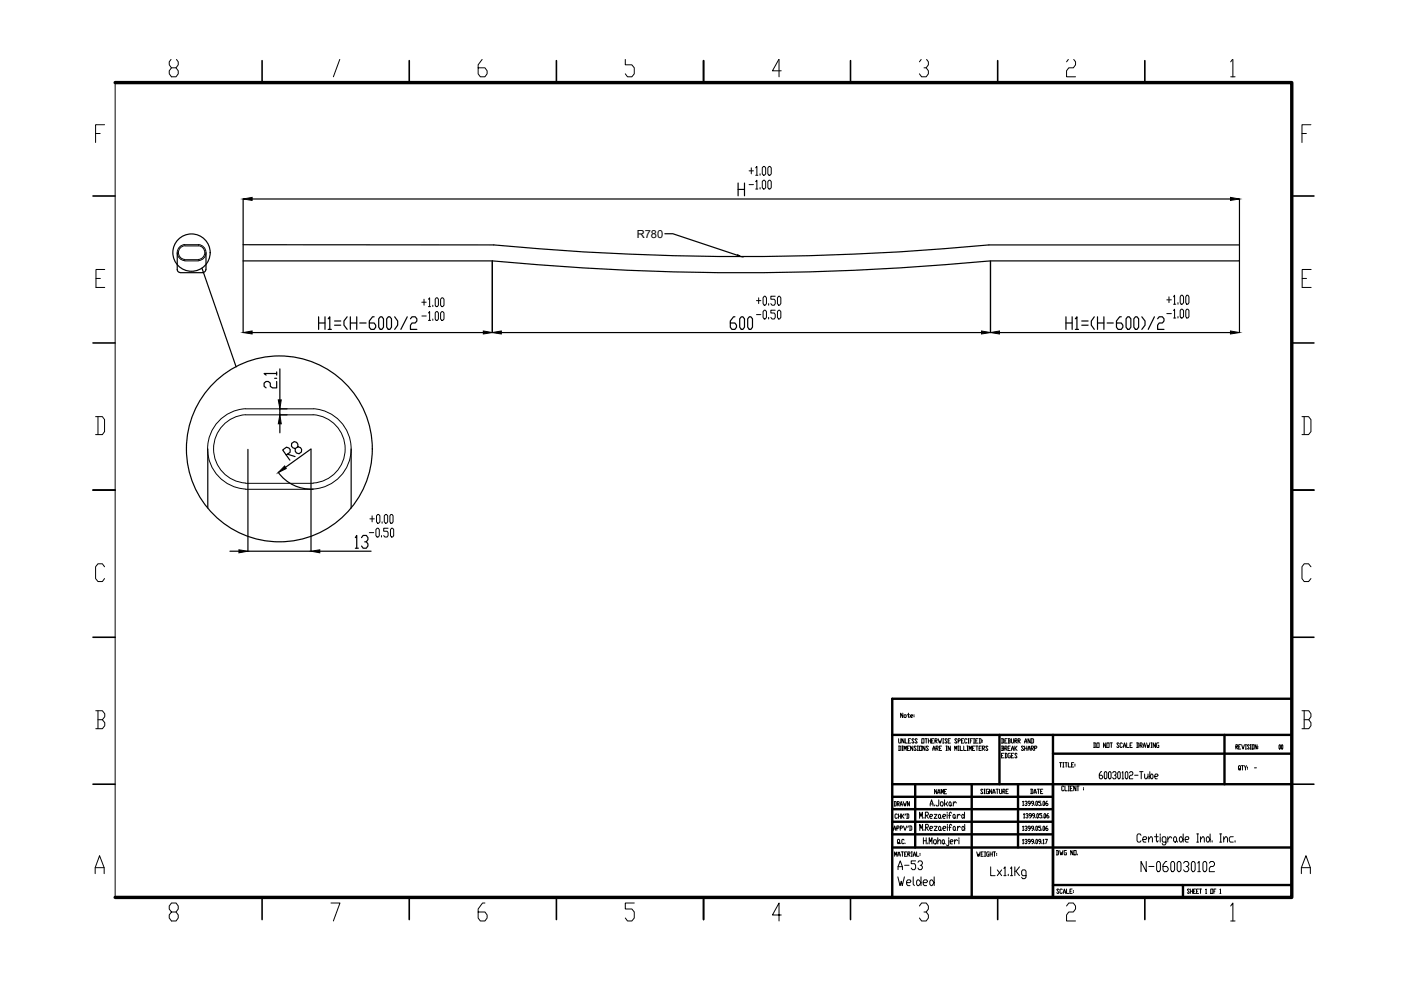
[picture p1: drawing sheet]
<svg xmlns="http://www.w3.org/2000/svg" width="297mm" height="210mm" viewBox="0 0 297 210" stroke-linecap="round" stroke-linejoin="round" font-family="sans-serif">
<defs><g id="words">
<text font-size="2.4" x="135" y="50.4">R780</text>
</g></defs>
<!-- layer: 0 -->
<g fill="none" stroke="#000" stroke-width=".21">
<path d="M24.4 17.5v172.8M36.3 12.6l-.4 .5v.6l.5 .7M37.4 12.6l.4 .5v.6l-.5 .7h-.9l-.5 .6v.6l.5 .7h.9l.5-.7v-.6l-.5-.6M72 12.6l-1.3 3.7M102.2 12.6l-.8 1.1v1.9l.4 .7h1l.5-.7v-.6l-.5-.6h-1.4M132.6 12.6v1.1h1.4l.5 .7v1.2l-.5 .7h-1l-.4-.7M165.1 12.6l-1.3 2.4h1.8M165.2 12.6v3.7M195.3 12.6l-.4 .5M196.4 14.4l.4 .6v.6l-.4 .7h-1l-.5-.7M196.5 12.6l.3 .5v.6l-.4 .7h-.5M226.5 12.6l-.4 .5"/>
<path d="M227.7 12.6l.3 .5v.6l-.4 .7h-1l-.5 .6v1.3h1.9M260.9 16.3h1M261.3 12.6l-.4 .5M261.4 12.6v3.7M20.3 28.3h.9M22.2 26.4h-1.9v3.8M158.8 36.2h1M158.8 39.1h1M159.3 35.6v1.3M160.2 35.6l.3-.3v1.9M160.2 38.5l.3-.3v1.9M160.2 37.2h.5"/>
<path d="M161.1 36.9v.3M161.1 39.8v.3M161.9 35.3h.2l.2 .3v1.3l-.2 .3h-.2l-.3-.3v-1.3zM161.9 38.2h.2l.2 .3v1.3l-.2 .3h-.2l-.3-.3v-1.3zM163.1 35.3h.2l.2 .3v1.3l-.2 .3h-.2l-.3-.3v-1.3zM163.1 38.2h.2l.2 .3v1.3l-.2 .3h-.2l-.3-.3v-1.3zM276 28.3h1M277.9 26.4h-1.9v3.8M20.3 59h1M22.2 57.1h-1.9v3.8h1.9M39.2 51.9h2.9M39.2 55.3h2.9"/>
<path d="M39.2 51.8a1.71 1.71 0 0 0-1.6 1.8 1.71 1.71 0 0 0 1.6 1.7M39.2 52.1a1.46 1.46 0 0 0-1.4 1.5 1.46 1.46 0 0 0 1.4 1.4M39.2 52.1h2.9M39.2 55.1h2.9M42.1 52.1a1.46 1.46 0 0 1 1.3 1.5 1.46 1.46 0 0 1-1.3 1.4M42.1 51.8a1.71 1.71 0 0 1 1.6 1.8 1.71 1.71 0 0 1-1.6 1.7M160.2 40.1h.5M276.1 59h.9M278 57.1h-1.9v3.8h1.9M89.4 64.1h1M89.4 67h1M89.9 63.4v1.3"/>
<path d="M90.8 63.4l.3-.3v1.9M90.8 66.4l.3-.3v1.8M90.8 65h.5M90.8 67.9h.5M91.8 64.7v.3M91.8 67.6v.3M92.5 63.1h.2l.2 .3v1.3l-.2 .3h-.2l-.2-.3v-1.3zM92.5 66.1h.2l.2 .3v1.2l-.2 .3h-.2l-.2-.3v-1.2zM93.7 63.1h.2l.2 .3v1.3l-.2 .3h-.2l-.3-.3v-1.3zM93.7 66.1h.2l.2 .3v1.2l-.2 .3h-.2l-.3-.3v-1.2zM160.4 63.7h.9M160.4 66.7h.9"/>
<path d="M160.9 63.1v1.3M162 62.8h.2l.3 .3v1.3l-.3 .3h-.2l-.2-.3v-1.3zM162 65.8h.2l.3 .3v1.2l-.3 .3h-.2l-.2-.3v-1.2zM163 64.4v.3M163 67.3v.3M164.4 62.8h-1v.6h.8l.2 .3v.7l-.2 .3h-.5l-.3-.3M164.4 65.8h-1v.6h.8l.2 .3v.6l-.2 .3h-.5l-.3-.3M165.1 62.8h.2l.3 .3v1.3l-.3 .3h-.2l-.3-.3v-1.3zM165.1 65.8h.2l.3 .3v1.2l-.3 .3h-.2l-.3-.3v-1.2zM247.4 63.6h1M247.4 66.5h1M247.8 62.9v1.3"/>
<path d="M248.8 62.9l.2-.3v1.9M248.8 65.9l.2-.3v1.8M248.8 64.5h.5M248.8 67.4h.5M249.8 64.2v.3M249.8 67.1v.3M250.4 62.6h.3l.2 .3v1.3l-.2 .3h-.3l-.2-.3v-1.3zM250.4 65.6h.3l.2 .3v1.2l-.2 .3h-.3l-.2-.3v-1.2zM251.6 62.6h.3l.2 .3v1.3l-.2 .3h-.3l-.2-.3v-1.3zM251.6 65.6h.3l.2 .3v1.2l-.2 .3h-.3l-.2-.3v-1.2zM20.3 88.3h1.4l.5 .7v2.5l-.5 .6h-1.4M20.8 88.3v3.8"/>
<path d="M66.4 87.9a7.3 7.3 0 0 1 6.8 7.3 7.3 7.3 0 0 1-6.8 7.2M66.4 88l-14.3-.1a7.3 7.3 0 0 0-6.8 7.3 7.3 7.3 0 0 0 6.8 7.2M276 88.3h1.4l.5 .7v2.5l-.5 .6h-1.4M276.5 88.3v3.8M52.1 103.7h14.3M52.1 102.5h14.3M66.4 103.7a8.5 8.5 0 0 0 8.1-8.5 8.5 8.5 0 0 0-8.1-8.5h-14.4a8.5 8.5 0 0 0-8 8.5 8.5 8.5 0 0 0 8 8.5M78.3 112.9h.9M78.4 110h1M78.9 109.4v1.2M80 112h.2l.2 .3v1.3l-.2 .3h-.2l-.3-.3v-1.3zM80.1 109.1h.2l.2 .3v1.2l-.2 .3h-.2l-.3-.3v-1.2z"/>
<path d="M80.9 113.6v.3M81 110.6v.3M81.7 109.1h.2l.3 .3v1.2l-.3 .3h-.2l-.2-.3v-1.2zM82.3 112h-.9v.6h.7l.2 .3v.7l-.2 .3h-.5l-.2-.3M82.9 109.1h.2l.2 .3v1.2l-.2 .3h-.2l-.2-.3v-1.2zM83 112h.3l.2 .3v1.3l-.2 .3h-.3l-.2-.3v-1.3zM22.2 120.2l-.5-.7h-.9l-.5 .7v2.5l.5 .6h.9l.5-.6M277.9 120.2l-.5-.7h-.9l-.5 .7v2.5l.5 .6h.9l.5-.6M20.3 150.7h1.4l.5 .6v.7l-.5 .6M20.8 152.6h.9l.5 .6v.7l-.5 .6h-1.4M20.8 150.7v3.8M190.5 156.6l.1 1 .4-.2v-.8"/>
<path d="M190.5 158.2l.5 .1v.6l-.1 .2h-.4M190.6 158.2v.9M191.2 158.2h.3M191.2 159.1h.3M191.3 158.2v.9M191.4 151.2v.9l-.4-.9v.9M191.7 156.6v1l-.5-1v1M191.7 159.1v-.9l.2 .6 .2-.6v.9M191.7 151.7l.3-.2 .1 .5-.3 .1zM191.9 156.6v1h.5M192.3 151.5h.5M192.4 158.7h.2"/>
<path d="M192.6 151.2v.8l.1 .1 .1-.1M192.6 157.1h.3M192.9 158.2h-.5v.9h.5M193.1 156.6h-.5v1h.5M193.1 151.8h.3l.1-.1-.1-.2-.3 .2v.3l.3 .1M193.5 158.2v.9l-.4-.9v.9M193.8 156.8l-.4-.2-.1 .2 .5 .6-.1 .2-.4-.2M193.8 151.5v.2M193.8 151.8v.2M194.3 158.3l-.2-.1-.3 .1 .5 .6-.2 .2-.3-.2M194.5 156.8l-.1-.2-.4 .2 .5 .6-.1 .2-.4-.2M194.5 158.2h.2"/>
<path d="M194.5 159.1h.2M194.6 158.2v.9M195 158.2h.4v.9h-.4zM195.4 156.6h.5v1h-.5zM196.1 158.2v.9l-.4-.9v.9M196.1 156.6h.5M196.4 156.6v1M196.8 158.3l-.3-.1-.1 .1 .4 .6-.1 .2h-.2l-.1-.2M196.8 157.1h.5M196.8 156.6v1M197.3 156.6v1M197.5 157.1h.3"/>
<path d="M197.8 159.1l.2-.9 .2 .9M197.8 158.8h.4M198 156.6h-.5v1h.5M198.2 157.1h.4l.1-.2-.1-.3h-.4v1M198.4 157.1l.3 .5M198.4 158.7h.4v-.5h-.4v.9M198.6 158.7l.3 .4M198.9 156.6l.3 1 .1-.5 .1 .5 .2-1M199.2 158.7h.2M199.6 158.2h-.4v.9h.4M199.9 157.6h.2M199.9 156.6h.2"/>
<path d="M200 156.6v1M200.6 158.2h.2M200.6 159.1h.2M200.7 158.2v.9M200.8 156.8l-.4-.2-.1 .2 .5 .6-.1 .2h-.3l-.1-.2M201 157.1h.3M201.5 156.6h-.5v1h.5M201.5 158.2v.9l-.5-.9v.9M202.4 159.1v-.9l.3 .6 .2-.6v.9M202.9 156.8l-.1-.2-.4 .2 .5 .6-.1 .2-.4-.2M203.1 157.1h.4l.1-.2-.1-.3h-.4v1M203.1 158.2h.3"/>
<path d="M203.1 159.1h.3M203.3 158.2v.9M203.6 158.2v.9h.5M203.9 157.1h.2M204.3 156.6h-.4v1h.4M204.3 158.2v.9h.5M205 156.8l-.1-.2-.4 .2 .2 .8 .3-.2M205 158.2h.3M205 159.1h.3M205.1 158.2v.9M205.3 157.6h.2M205.3 156.6h.2"/>
<path d="M205.3 156.6v1M205.5 159.1v-.9l.2 .6 .2-.6v.9M205.7 157.1h.2M206.2 156.6h-.5v1M206.2 158.7h.2M206.4 157.6h.3M206.4 156.6h.3M206.5 156.6v1M206.7 158.2h-.5v.9h.5M206.9 157.1h.2M206.9 158.2h.4M207.1 158.2v.9"/>
<path d="M207.3 156.6h-.4v1h.4M207.6 156.6h.3l.2 .2v.6l-.2 .2h-.3M207.6 158.7h.2M207.7 156.6v1M208.1 158.2h-.5v.9h.5M208.3 158.7h.3l.2-.4-.5-.1v.9M208.3 156.9v.2M208.3 157.3v.1M208.4 158.7l.4 .4M209.5 158.3l-.2-.1-.3 .1 .5 .6-.2 .2-.3-.2M212.3 156.6h.4l.1 .2-.1 .8h-.4M212.3 158.2h.4v.5"/>
<path d="M212.5 158.7h.2l.1 .2-.1 .2h-.4M212.5 156.6v1M212.5 158.2v.9M212.8 159.7h-.5v1h.5M213 158.7h.4l.1-.2-.1-.3h-.4v.9M213 159.7h.4l.1 .2v.6l-.1 .2h-.4M213 157.1h.3M213.2 158.7l.3 .4M213.2 159.7v1M213.5 156.6h-.5v1h.5M213.7 156.6h.4v.5M213.7 158.7h.3"/>
<path d="M213.9 157.1h.2l.1 .3-.1 .2h-.4M213.9 156.6v1M214.2 158.2h-.5v.9h.5M214.2 159.7h-.3l-.2 .2 .2 .8h.3l-.1-.5M214.4 156.6l.2 1 .3-.2v-.8M214.4 159.1l.3-.9 .2 .9M214.4 158.8h.5M214.9 159.7h-.5v1h.5M215.2 157.1h.3l.1-.2-.1-.3h-.3v1M215.2 158.2v.9M215.3 157.1l.3 .5M215.3 158.7l.3 .4"/>
<path d="M215.6 158.2l-.4 .5M215.6 159.9l-.3-.2-.1 .2 .4 .6-.1 .2h-.2l-.1-.2M215.8 157.1h.4l.1-.2-.1-.3h-.4v1M216 157.1l.3 .5M217 158.3l-.4-.1v.1l.4 .6-.1 .2h-.3v-.2M217.2 157.6l.3-1 .2 1M217.2 158.7h.5M217.2 157.3h.5M217.2 158.2v.9M217.7 158.2v.9M218 159.1l.2-.9 .2 .9M218 158.8h.4"/>
<path d="M218.4 156.6v1l-.4-1v1M218.6 156.6h.4l.1 .2v.6l-.1 .2h-.4M218.6 158.7h.4l.1-.4-.5-.1v.9M218.8 156.6v1M218.8 158.7l.3 .4M219.4 158.7h.3l.1-.2-.1-.3h-.3v.9M231.9 157.5h.3l.2 .2v.6l-.2 .2h-.3M232 157.5v1M232.6 157.5h.4v1h-.4zM234.4 157.5v1l-.4-1v1M234.7 157.5h.4v1h-.4zM235.4 157.5h.4"/>
<path d="M235.6 157.5v1M237.3 157.7l-.4-.2-.1 .2 .5 .6-.2 .2h-.2l-.1-.2M237.9 157.7l-.1-.2-.3 .2v.6l.1 .2 .3-.2M238.2 158.5l.2-1 .3 1M238.2 158.1h.5M238.9 157.5v1h.4M239.6 158h.2M240.1 157.5h-.5v1h.5M241 157.5h.3l.2 .2v.6l-.2 .2h-.3M241.1 157.5v1M241.7 158h.3l.2-.2-.2-.3h-.3v1M241.8 158l.4 .5"/>
<path d="M242.4 158.5l.2-1 .3 1M242.4 158.1h.5M243.1 157.5l.2 1 .1-.5 .2 .5 .2-1M244 157.5h.2M244 158.5h.2M244.2 157.5v1M245 157.5v1l-.5-1v1M245.7 157.5h-.4l-.1 .2 .1 .8h.4v-.5h-.1M262 158.4l.4-.2-.1-.3h-.3v.9M262.1 158.4l.3 .4M262.6 158.4h.2M263 157.9h-.4v.9h.4"/>
<path d="M263.3 157.9l.3 .9 .2-.9M264.1 158.8h.2M264.1 157.9h.2M264.1 157.9v.9M264.9 158.1l-.3-.2-.1 .2 .4 .6-.1 .1-.3-.1M265.1 158.8h.2M265.1 157.9h.2M265.2 157.9v.9M265.5 157.9h.4v.9h-.4zM266.5 157.9v.9l-.4-.9v.9M266.7 158.2v.2M266.7 158.5v.2"/>
<path d="M271.3 157.9l.2 .2-.1 .7-.2-.1zM271.8 157.9l.2 .2-.1 .7-.2-.1zM276 150.7h1.5l.4 .6v.7l-.4 .6M276.5 152.6h1l.4 .6v.7l-.4 .6h-1.5M276.5 150.7v3.8M189.4 176.1l.3-1 .2 1M189.4 175.8h.5M189.6 170l.4 .1-.1 .8h-.3M189.7 170v.9M190.1 175.6l.5-.1-.1-.4h-.4v1M190.2 170.4h.4v-.4h-.4v.9M190.2 172.7l-.1-.1-.3 .1 .1 .8h.2l.1-.2"/>
<path d="M190.4 170.4l.3 .5M190.5 178.6l.1 .2-.2 .1-.1-.8 .3-.1 .1 .1-.1 .7 .1 .1M190.5 172.6v.9M190.5 173h.5M190.9 170.9l.2-.9 .2 .9M190.9 175.6l.4-.1-.1-.4h-.3v1M190.9 170.5h.4M191 172.6v.9M191 178.8v.1M191.2 172.6v.9M191.3 173l.4 .5M191.5 170l.3 .9v-.5l.2 .5 .2-.9"/>
<path d="M191.5 175.1l.4 1 .4-1M191.7 172.6l-.5 .4M191.7 178.1l-.2-.1-.3 .1v.7l.1 .1 .4-.1M191.9 178.8v.1M192 172.6l-.1 .3M192.2 172.6h.4l.1 .1-.1 .8h-.4M192.3 172.6v.9M192.6 175.1l-.1 .4M192.8 170v.9l-.4-.9v.9M192.9 175.1h.3l.1 .2v.6l-.4 .2M192.9 175.1v1M195 173.5v-1.3l.3 .9 .3-.9v1.3"/>
<path d="M195 176.1v-1.3l.3 .8 .3-.8v1.3M195.8 177.6v1.3M195.8 178.3h.6M195.9 173.3v.2M195.9 175.9v.2M196.2 172.9h.5l.1-.2-.1-.5h-.5v1.3M196.2 175.4h.5l.1-.2-.1-.4h-.5v1.3M196.4 177.6v1.3M196.4 172.9l.4 .6M196.4 175.4l.4 .7M196.7 178.7v.2M197 178.9v-1.3l.3 .9 .3-.9v1.3"/>
<path d="M197.1 173.1h.5l.1-.2-.1-.2h-.3l-.2 .2 .2 .6h.3M197.1 175.6h.5l.2-.2-.2-.2h-.3l-.2 .2v.5l.2 .2h.3M197.2 170.9l.3-1.3 .3 1.3M197.2 170.5h.6M198.1 172.7h.6l-.6 .8h.6M198.1 175.2h.6l-.6 .9h.6M198.1 178h.3l.1 .3-.1 .6h-.3l-.2-.2zM198.1 170.7v.2M198.6 167.4v.9l-.5-.9v.9M198.8 168.3l.3-.9 .2 .9M198.8 178.5l.5-.5 .2 .3v.6M198.8 168h.5"/>
<path d="M198.8 177.6v1.3M199 169.6v1.1l-.1 .2h-.3l-.2-.2M199.1 172.7l.3 .2-.1 .6-.3-.2v-.4zM199.2 175.2l.3 .2v.5l-.2 .2-.3-.2v-.5zM199.4 173.3l.2 .2M199.5 175.9l.1 .2M199.5 170h.3l.2 .3v.4l-.2 .2h-.3l-.1-.2zM199.5 168.3v-.9l.3 .6 .2-.6v.9M199.9 173.1h.4l.2-.2-.2-.2h-.2l-.2 .2v.4l.2 .2h.2M199.9 175.6h.5l.2-.2-.2-.2h-.3l-.2 .2v.5l.2 .2h.3M199.9 178l.3 .3-.1 .6-.3-.2v-.4zM200.2 167.8h.3"/>
<path d="M200.2 178.7l.2 .2M200.3 169.6v1.3M200.6 170.5l.3 .4M200.7 167.4h-.5v.9h.5M200.8 172.2v.2M200.8 172.7v.8M200.9 174.8v.2M200.9 175.2v.9M200.9 170l-.3 .5h-.3M201.1 172.9h.5M201.2 178v1.1l-.2 .3-.3-.3M201.2 175.4h.4"/>
<path d="M201.2 177.6v.2M201.4 170l.3 .3v.4l-.2 .2-.3-.2zM201.5 178.5h.4l.2-.2-.2-.3h-.3l-.1 .3v.4l.1 .2h.3M201.7 170.7l.1 .2M201.7 172.4l-.1-.2-.3 .2v1.1M201.8 175l-.2-.2-.3 .2v1.1M202.1 170v.9M202.2 172.7l.3 .2-.1 .6-.4-.2v-.4zM202.3 175.2l.3 .2v.5l-.2 .2-.3-.2v-.5zM202.4 178v.9M202.5 173.3l.2 .2M202.6 175.9l.1 .2"/>
<path d="M202.8 170.3l-.4-.3-.3 .5M203 172.7v.8M203 178.3l-.3-.3-.3 .5M203 175.2v.9M203.3 177.6v.2M203.3 178v.9M203.6 172.9l-.3-.2-.3 .4M203.6 175.4l-.3-.2-.3 .4M204.1 172.7l.4 .4-.3 .4-.3-.2v-.4zM204.1 175.2h.1l.3 .4-.3 .5-.3-.2zM204.5 172.2v1.3M204.5 174.8v1.3"/>
<path d="M208.4 167.5l-.1-.2-.4 .2 .5 .6-.1 .2-.4-.2M208.6 167.3h.3M208.6 168.3h.3M208.7 167.3v1M209.6 167.3h-.4l-.1 .2 .1 .8h.4v-.5h-.1M210.3 167.3v1l-.5-1v1M210.5 168.3l.2-1 .3 1M210.5 168h.5M211.2 167.3h.5M211.4 167.3v1M211.9 167.3v.8l.1 .2 .4-.2v-.8M212.3 160.2h.3"/>
<path d="M212.6 167.8h.4l.1-.2-.1-.3h-.4v1M212.7 167.8l.4 .5M213.3 167.8h.3M213.8 167.3h-.5v1h.5M214.4 160.2h.3M216.8 170l.1-.1v.9M216.8 175.3l.1-.1v.9M216.8 178.1l.1-.1v.9M216.8 170.8h.2M216.8 176.1h.2M216.8 178.9h.2M217 172.7l.2-.2v.9"/>
<path d="M217 173.4h.2M217.3 170l.1-.1 .3 .1-.2 .3M217.3 175.3l.1-.1 .3 .1-.2 .3M217.3 178.1l.1-.1 .3 .1-.2 .3M217.5 172.7l.1-.2 .4 .2-.3 .3M217.6 170.3l.1 .2-.1 .3-.3-.2M217.6 175.6l.1 .2-.1 .3-.3-.2M217.6 178.4l.1 .2-.1 .3-.3-.2M217.8 173l.2 .3-.2 .1-.3-.1M218.4 170.3h-.3l-.1-.3 .1-.1 .3 .1v.5l-.3 .3M218.4 175.6h-.3l-.1-.3 .1-.1 .3 .1v.5l-.3 .3M218.4 178.4h-.3l-.1-.1 .1-.3h.2l.1 .1v.5l-.3 .3"/>
<path d="M218.5 167.3h.4l.1 .2v.6l-.5 .2M218.6 167.3v1M218.7 173h-.4l-.1-.2 .1-.3 .4 .2v.4l-.4 .3M219.1 170.3h-.3l-.1-.3 .1-.1 .3 .1v.5l-.3 .3M219.1 175.6h-.3l-.1-.3 .1-.1 .3 .1v.5l-.3 .3M219.1 178.4h-.3l-.1-.1 .1-.3 .3 .1v.5l-.3 .3M219.2 168.3l.2-1 .3 1M219.2 168h.5M219.4 173h-.4l-.1-.2 .1-.3 .4 .2v.4l-.4 .3M219.4 170.6v.2M219.4 175.9v.2M219.4 178.7v.2"/>
<path d="M219.6 170l.1-.1 .2 .1v.8l-.3-.2zM219.6 175.3l.1-.1 .2 .1v.8l-.3-.2zM219.6 173.3v.1M219.7 178l.2 .1v.8l-.3-.2zM219.9 167.3h.5M219.9 172.5l.3 .2-.1 .7-.3-.1zM220.2 167.3v1M220.6 167.8h.3M220.7 169.9h-.5v.3h.3l.2 .1-.2 .5-.3-.2M220.7 175.2h-.5v.3h.3l.2 .1-.2 .5-.3-.2M220.7 178.4h-.4l-.1-.1 .1-.3 .4 .1v.5l-.4 .3M220.9 172.5h-.5v.3h.4l.1 .2v.3l-.1 .1-.4-.1"/>
<path d="M220.9 170.6v.2M220.9 175.9v.2M220.9 178.7v.2M221.1 167.3h-.5v1h.5M221.1 170l.2-.1 .2 .1-.1 .8-.3-.2zM221.1 175.3l.2-.1 .2 .1-.1 .8-.3-.2zM221.1 178.1l.2-.1v.9M221.1 173.3v.1M221.1 178.9h.3M221.5 172.5l.2 .2-.1 .7-.3-.1zM221.6 178h.5l-.4 .9M222.1 169.9l-.4 .3v.4l.4 .2 .1-.3-.5-.2"/>
<path d="M222.1 175.2l-.4 .3v.4l.4 .2 .1-.3-.5-.2M222.3 172.5l-.4 .3v.5l.4 .1 .1-.3-.1-.1h-.4M224.6 161.7h.5M224.9 161.7v.9M225.3 161.7h.3M225.3 162.6h.3M225.5 161.7v.9M225.6 166.8l-.1-.1h-.3l-.1 .1 .1 .9 .4-.2M225.8 166.7v1h.5M225.8 161.7h.5M226 161.7v.9M226.5 166.7h.2"/>
<path d="M226.5 167.7h.2M226.5 161.7v.9h.5M226.6 166.7v1M226.9 167.2h.3M227.2 162.2h.2M227.4 166.7h-.5v1h.5M227.7 161.7h-.5v.9h.5M227.9 162v.2M227.9 162.3v.2M228.1 166.7v1l-.4-1v1M228.3 166.7h.5M228.5 166.7v1"/>
<path d="M229.7 167v.2M229.7 167.3v.2M233.6 163.6h-.2l-.3 .5v.8l.1 .2h.4l.2-.5-.2-.2h-.5M234.3 163.6h.2l.2 .3v1l-.2 .2h-.2l-.2-.2v-1zM235.2 163.6h.2l.2 .3v1l-.2 .2h-.2l-.2-.2v-1zM235.9 163.9l.2-.3h.4l.1 .5-.3 .3M236.5 164.4l.1 .2-.1 .5h-.4l-.2-.2M237.2 163.6l.3 .3v1l-.2 .2-.3-.2v-1zM237.9 163.9l.2-.3v1.5M237.9 165.1h.3M238.8 163.6l.3 .3v1l-.1 .2-.4-.2v-1zM239.5 163.9l.2-.3h.3l.2 .3-.2 .5h-.3l-.2 .2v.5h.7"/>
<path d="M240.6 164.4h.7M241.6 163.6h.7M241.9 177.1l-.2-.3h-.4l-.2 .3v1.2l.2 .2h.4l.2-.2M242 163.6v1.5M242.3 178h.6l.2-.3-.2-.3h-.4l-.2 .3v.6l.2 .2h.4M242.7 164.1v.8l.2 .2h.2l.3-.5M243.4 164.1v1M243.5 178l.5-.6h.2l.1 .3v.8M243.5 177.4v1.1M243.8 163.6v1.5M244.1 164.1l.4 .3v.5l-.2 .2h-.2l-.3-.5zM244.8 177.4h.8"/>
<path d="M244.8 164.6h.5l.3-.2-.3-.3h-.3l-.2 .3v.5l.2 .2h.3M245.2 176.8v1.5l.1 .2 .3-.2M246 176.8v.3M246 177.4v1.1M247.2 178.5h-.6l-.2-.2v-.6l.2-.3h.4l.2 .3v1.1l-.2 .3h-.4l-.2-.3M247.6 177.4v1.1M248.4 177.7l-.2-.3h-.2l-.4 .6M249 177.4h.2l.3 .3v.6l-.3 .2h-.2l-.2-.2v-.6zM249.5 178.3l.2 .2M250.3 177.4h.2l.4 .6-.4 .5h-.2l-.3-.2v-.6zM250.9 176.8v1.7M251.3 178h.6l.2-.3-.2-.3h-.4l-.2 .3v.6l.2 .2h.4"/>
<path d="M253.7 176.8h.4M253.7 178.5h.4M253.9 176.8v1.7M254.5 178l.5-.6h.2l.1 .3v.8M254.5 177.4v1.1M256 177.4h.2l.4 .6-.4 .5h-.2l-.2-.2v-.6zM256.6 176.8v1.7M257 178.3v.2M258.6 176.8h.4M258.6 178.5h.4M258.8 176.8v1.7M259.4 178l.4-.6h.2l.3 .3v.8"/>
<path d="M259.4 177.4v1.1M261.5 177.4h-.7l-.2 .3v.6l.2 .2h.7M261.9 178.3v.2M262.8 163l.1 .1-.2 .2-.1-.8 .3-.2 .1 1M263.2 162.3h.4M263.4 162.3v1M263.8 162.3l.3 1M264.3 162.3l-.2 .5M264.5 162.6v.2M264.5 163v.1M266 162.8h.4M20.2 185.2v-1.2l.9-2.6 1 2.6v1.2"/>
<path d="M20.2 184h1.9M36.4 193.4l-.5-.7v-.6l.5-.6h.9l.5 .6v.6l-.5 .7h-.9l-.5 .6v.6l.5 .7h.9l.5-.7v-.6l-.5-.6M70.2 191.5h1.9l-1.4 3.8M102.8 191.5h-.5l-.9 1.2v1.9l.4 .7h1l.5-.7v-.6l-.5-.6h-1.4M134.5 191.5h-1.9v1.2h1.4l.5 .7v1.2l-.5 .7h-1l-.4-.7M165.6 194h-1.8l1.4-2.5v3.8M189.7 181.6v-1l.2 .7 .2-.7v1M190.4 181.6l.2-1 .3 1M190.4 185.9l.4 1.9 .3-1 .2 1 .5-1.9M190.4 181.3h.5M190.4 184.4v-.6l.5-1.3 .4 1.3v.6M190.4 183.8h.9"/>
<path d="M191.1 180.6h.4M191.3 180.6v1M191.8 181.1h.2M191.8 183.5h.9M192.2 187.1h.7l.3-.3-.3-.3h-.4l-.3 .3v.7l.3 .3h.4M192.3 180.6h-.5v1h.5M192.5 181.1h.3l.1-.2-.1-.3h-.3v1M192.6 181.1l.3 .5M193.2 180.6h.2M193.2 181.6h.2M193.3 180.6v1M193.6 185.9v1.6l.3 .3"/>
<path d="M193.7 181.6l.2-1 .2 1M193.7 181.3h.4M194.1 182.5h-.9v.6h.7l.2 .4v.6l-.2 .3h-.5l-.2-.3M194.3 180.6v1h.5M194.5 186.5h.3l.5 .6-.5 .7h-.3l-.2-.3v-.7zM194.6 182.8l.2-.3h.5l.3 .3v.3l-.3 .4h-.2M194.9 192.1l.5-.6h1l.4 .6v.6l-.4 .7h-.5M195.1 180.9v.2M195.1 181.3v.1M195.3 185.9v1.9M195.3 183.5l.3 .3v.3l-.3 .3h-.5l-.2-.3M195.7 187.1h.8l.2-.3-.2-.3h-.5l-.3 .3v.7l.3 .3h.5"/>
<path d="M196.4 193.4l.4 .6v.6l-.4 .7h-1l-.5-.7M197.4 186.5h.2l.5 .6-.5 .7h-.2l-.3-.3v-.7zM198.1 185.9v1.9M207.1 180.6l.2 1 .2-.5v.5l.3-1M208 181.1h.3M208.5 180.6h-.5v1h.5M208.7 180.6h.2M208.7 181.6h.2M208.9 180.6v1M209.7 180.6h-.4l-.1 .2 .1 .8h.4v-.5h-.2M209.9 181.1h.5M209.9 180.6v1"/>
<path d="M210 183.8v1.9h1M210.4 180.6v1M210.6 180.6h.5M210.8 180.6v1M211.3 180.9v.2M211.3 181.3v.1M211.4 184.4l1 1.3M212.4 184.4l-1 1.3M212.8 184.1l.3-.3v1.9M212.8 185.7h.5M213.8 185.4v.3M214.2 184.1l.3-.3v1.9"/>
<path d="M214.2 185.7h.5M215.2 183.8v1.9M215.4 184.7l.7 1M216.1 183.8l-.7 .9h-.2M217.5 185.7h-.7l-.2-.3v-.7l.2-.3h.5l.2 .3v1.3l-.2 .3h-.5l-.2-.3M224 180.3h.3l.1 .2v.6l-.1 .2h-.3M224.1 180.3v1M224.5 188.6l-.1-.1-.3 .1 .4 .7-.1 .1-.3-.1M224.7 180.3l.2 1 .1-.5 .2 .5 .2-1M225.2 188.6l-.1-.1-.4 .1v.7l.2 .1h.2l.1-.1M225.5 189.4l.2-.9 .2 .9M225.5 189.1h.4"/>
<path d="M226.1 180.3h-.4l-.1 .2 .1 .8h.4v-.5h-.1M226.1 192.1l.5-.6h1l.4 .6v.6l-.4 .7h-1l-.5 .6v1.3h1.9M226.1 188.5v.9h.5M226.9 189h.2M227.3 188.5h-.4v.9h.4M227.5 180.3v1l-.5-1v1M227.6 188.8v.2M227.6 189.1v.2M227.7 180.3h.5v1h-.5zM228.4 181.1v.2M243 182.7v2.1l-1.1-2.1v2.1M243.6 183.7h1.1"/>
<path d="M245.5 182.7h.3l.2 .3v1.4l-.2 .4h-.3l-.3-.4v-1.4zM247.4 182.7h-.3l-.5 .7v1l.2 .4h.6l.3-.4v-.3l-.3-.4h-.8M248.5 182.7h.3l.2 .3v1.4l-.2 .4h-.3l-.3-.4v-1.4zM249.8 182.7h.3l.3 .3v1.4l-.3 .4h-.3l-.2-.4v-1.4zM250.9 183l.3-.3h.5l.3 .3v.4l-.3 .3h-.2M251.7 183.7l.3 .4v.3l-.3 .4h-.5l-.3-.4M252.2 188.6l-.1-.1-.4 .1 .5 .7-.1 .1-.4-.1M252.4 189h.4M252.4 188.5v.9M252.8 182.7h.3l.3 .3v1.4l-.3 .4h-.3l-.2-.4v-1.4zM252.8 188.5v.9M253.1 189h.2"/>
<path d="M253.5 188.5h-.4v.9h.4M253.7 189h.2M253.9 183l.3-.3v2.1M253.9 184.8h.6M254.1 188.5h-.4v.9h.4M254.3 188.5h.4M254.5 188.5v.9M255.3 182.7h.3l.2 .3v1.4l-.2 .4h-.3l-.3-.4v-1.4zM255.6 188.6l.1-.1v.9M255.6 189.4h.2M256.4 183l.3-.3h.5l.3 .3v.4l-.3 .3h-.5l-.3 .4v.7h1.1M256.7 188.5h.5v.9h-.5z"/>
<path d="M257.4 189h.2M257.8 188.5h-.4v.9M258.6 188.6l.2-.1v.9M258.6 189.4h.3M260.9 192.1l.5-.6v3.8M260.9 195.3h1M275.9 185.2v-1.2l1-2.6 .9 2.6v1.2M275.9 184h1.9"/>
</g>
<g fill="none" stroke="#000" stroke-width=".25">
<path d="M156.5 38.8v2.7M157.8 38.8v2.7M37.6 57.2a.61 .61 0 0 0 .6 .6M37.6 53.6v3.6M38.2 57.8h4.8M42.8 56.9l7.3 20.9M43.6 57.2a.61 .61 0 0 1-.6 .6M43.7 53.6v3.6M51.5 42.2v9.6M51.5 55.4v15.1M53.5 42.2h207.4M104.4 55.4v15.1"/>
<path d="M141 49.6h1.6l13.8 4.5M156.5 40.2h1.3M210 55.4v15.1M262.8 51.9v3.4h-52.8a555 555 0 0 1-105.6 0M262.8 51.9h-53.1a557.7 557.7 0 0 1-105 0h-53.2v3.4h52.9M262.8 42.2v9.6M262.8 55.4v15.1M53.5 70.5h49M58.7 79.2h-2.7l.4 .3M58.7 78.9v.6M59.3 78.2v6.6M67.5 67.2v2.6"/>
<path d="M67.5 68.5h1.4M68.9 67.2v2.6M69.6 67.6l.3-.4v2.6M69.6 69.8h.7M70.9 68.1h1.3M70.9 68.9h1.3M73.6 67.2l-.7 .9v.8l.7 .9M74.3 68.5h1.3M74.3 67.2v2.6M75.6 67.2v2.6M76.3 68.5h1.3M79.3 67.2h-.3l-.7 .9v1.3l.3 .4h.7l.4-.4v-.5l-.4-.4h-1"/>
<path d="M80.6 67.2h.4l.3 .4v1.8l-.3 .4h-.4l-.3-.4v-1.8zM82.3 67.2h.4l.3 .4v1.8l-.3 .4h-.4l-.3-.4v-1.8zM83.7 67.2l.6 .9v.8l-.6 .9M86.3 67.2l-1.3 2.6M87 67.6l.4-.4h.6l.4 .4v.5l-.4 .4h-.6l-.4 .4v.9h1.4M106.3 70.5h101.8M155.8 67.2h-.3l-.7 .9v1.3l.4 .4h.6l.4-.4v-.5l-.4-.4h-1M157.2 67.2h.3l.3 .4v1.8l-.3 .4h-.3l-.4-.4v-1.8zM158.9 67.2h.3l.3 .4v1.8l-.3 .4h-.3l-.4-.4v-1.8zM211.9 70.5h49M226 68.5h1.3M226 67.2v2.6"/>
<path d="M227.3 67.2v2.6M228 67.6l.3-.4v2.6M228 69.8h.7M229.3 68.1h1.4M229.3 68.9h1.4M232 67.2l-.6 .9v.8l.6 .9M232.7 68.5h1.3M232.7 67.2v2.6M234 67.2v2.6M234.7 68.5h1.3M237.7 67.2h-.3l-.7 .9v1.3l.4 .4h.6l.4-.4v-.5l-.4-.4h-1M239.1 67.2h.3l.4 .4v1.8l-.4 .4h-.3l-.4-.4v-1.8z"/>
<path d="M240.7 67.2h.4l.3 .4v1.8l-.3 .4h-.4l-.3-.4v-1.8zM242.1 67.2l.7 .9v.8l-.7 .9M244.8 67.2l-1.4 2.6M245.4 67.6l.4-.4h.7l.3 .4v.5l-.3 .4h-.7l-.4 .4v.9h1.4M44.1 95.2v12.5M52.6 95.3v21.6h13.3v-21.6M58.2 80.2h.5M58.7 80.9v1.3h-.9l-.5-.3v-.7l-.4-.3h-.5l-.4 .3v.7l.4 .3M59.3 89.9v1.9M60.7 96.5l.8-.6v-.6l-.3-.3-.5-.2-.8 .6 1.6 2.2M60.9 86.7h-1.6v1.3h1.6M60.9 96.3l1.7 .5"/>
<path d="M63.1 94.7l.6 .2 .3 .4-.1 .5-.5 .4-.5-.2-.3-.3v-.6l.5-.4v-.5l-.2-.4-.5-.2-.6 .4v.6l.3 .3 .5 .2M65.9 95.2l-5.4 3.9M74.5 95.2v12.5M48.8 116.9h1.9M59 100.1a8.5 8.5 0 0 0 7.3 3.6M67.8 116.9h10.9M75.3 114l.3-.5v2.7M75.3 116.2h.7M76.7 114l.3-.5h.7l.3 .5v.4l-.3 .5h-.4M77.7 114.9l.3 .4v.5l-.3 .4h-.7l-.3-.4"/>
<circle cx="40.6" cy="53.6" r="4"/>
<circle cx="59.2" cy="95.2" r="19.7"/>
</g>
<g fill="none" stroke="#000" stroke-width=".51">
<path d="M189.2 155.8h84.7M211.9 155.8v10.5M223.3 155.8v34.5M223.3 159.8h50.6M259.6 155.8v10.5M273.9 148.2h-84.7v41.9M189.2 179.7h84.7M189.2 166.3h84.7M189.2 176.9h34.1M189.2 174.2h34.1M189.2 171.6h34.1M189.2 168.9h34.1"/>
<path d="M194 166.3v13.4M206 166.3v23.8M215.8 166.3v13.4M223.3 187.6h50.6M250.8 187.6v2.7"/>
</g>
<path d="M24.4 17.5h249.5v172.8h-249.5" fill="none" stroke="#000" stroke-width=".72"/>
<g fill="none" stroke="#000" stroke-width=".34">
<path d="M55.6 12.9v4.6M86.8 12.9v4.6M118 12.9v4.6M149.2 12.9v4.6M180.3 12.9v4.6M211.5 12.9v4.6M242.7 12.9v4.6M19.7 41.6h4.7M273.9 41.6h4.7M19.7 72.7h4.7M273.9 72.7h4.7M19.7 103.9h4.7"/>
<path d="M273.9 103.9h4.7M19.7 135.1h4.7M273.9 135.1h4.7M19.7 166.3h4.7M273.9 166.3h4.7M55.6 190.3v4.7M86.8 190.3v4.7M118 190.3v4.7M149.2 190.3v4.7M180.3 190.3v4.7M211.5 190.3v4.7M242.7 190.3v4.7"/>
</g>
<g fill="#000" stroke="#000" stroke-width=".21">
<path d="M51.5 42.2l2-.3v.6zM156.4 54l.8 .4-.9-.1zM260.9 41.9l1.9 .3-1.9 .3zM51.5 70.5l2-.3v.6zM102.5 70.2l1.9 .3-1.9 .3zM104.4 70.5l1.9-.3v.6zM208.1 70.2l1.9 .3-1.9 .3zM210 70.5l1.9-.3v.6zM260.9 70.2l1.9 .3-1.9 .3zM59.3 88l.3 1.9h-.6zM59 84.8h.6l-.3 1.9zM60.4 98.8l.3 .5-1.7 .9z"/>
<path d="M50.7 116.6l1.9 .3-1.9 .3zM65.9 116.9l1.9-.3v.6z"/>
</g>
<use href="#words"/>
</svg>
